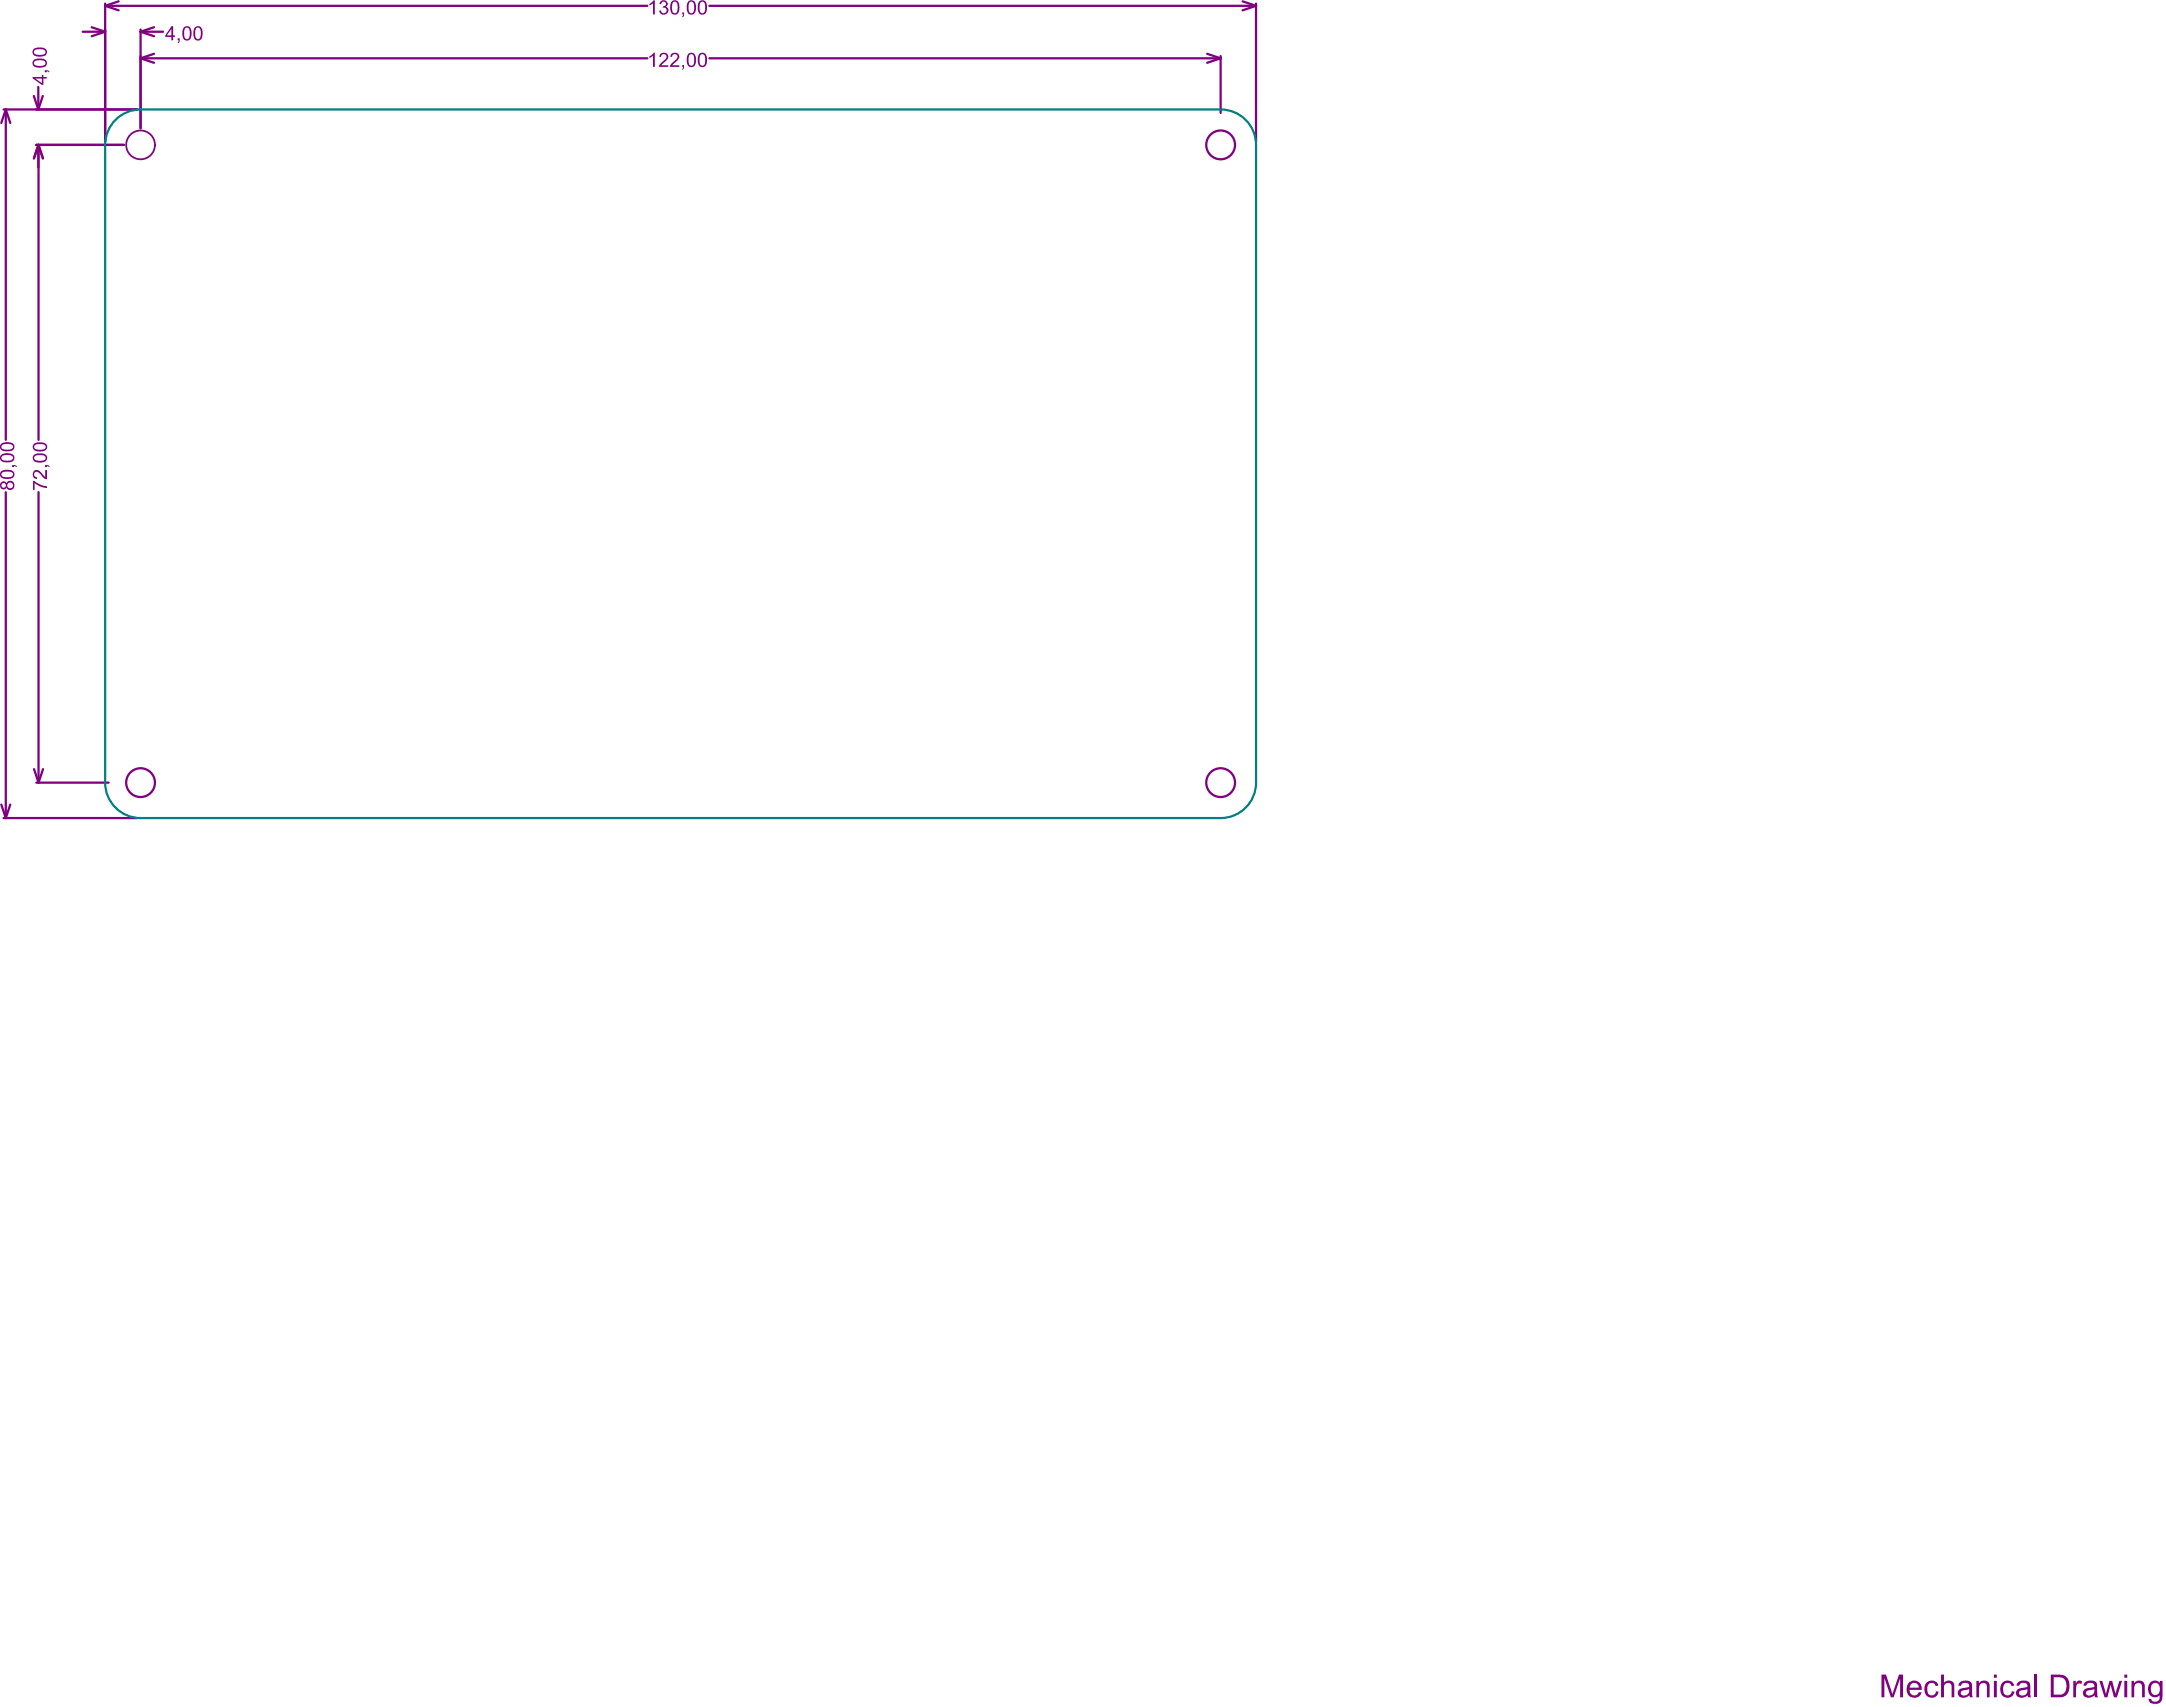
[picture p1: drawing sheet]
<svg xmlns="http://www.w3.org/2000/svg" width="814mm" height="641mm" viewBox="0 0 814 641" stroke-linecap="round" stroke-linejoin="round" font-family="sans-serif">
<g fill="none" stroke="#800080" stroke-width=".85">
<path d="M31.1 11.9h8.4M34.4 10.2l5.1 1.7M39.5 1.3v51.9M39.5 2.2l5.1 1.7M39.5 11.9l-5.1 1.7M39.5 2.2h203.7M44.6 .5l-5.1 1.7M52.8 11.1v37.1M52.8 11.9l5.1 1.7M52.8 11.9h8.5M57.9 10.2l-5.1 1.7M266.5 2.2h205.5"/>
<path d="M466.9 .5l5.1 1.7M472 1.3v51.9M472 2.2l-5.1 1.7M12.7 36.1l1.7 5M14.4 32.7v8.4M16.1 36.1l-1.7 5M52.8 21.9l5.1 1.7M52.8 21.9h190.4M57.9 20.2l-5.1 1.7M266.5 21.9h192.1M453.6 20.2l5 1.7M458.6 21.1v21.3"/>
<path d="M458.6 21.9l-5 1.7M1.3 41.1h50.3M2.2 41.1l1.7 5.1M2.2 41.1l-1.7 5.1M2.2 41.1v124.2M13.6 54.4h33M14.4 54.4v8.5M14.4 54.4l-1.7 5.1M14.4 54.4l1.7 5.1M14.5 54.4l-1.7 5.1M14.5 54.4v110.9M14.5 54.4l1.7 5.1"/>
<path d="M2.2 184.9v122.5M14.5 184.9v109.2M12.8 289l1.7 5.1M13.6 294.1h27.2M16.2 289l-1.7 5.1M.5 302.3l1.7 5.1M1.3 307.4h50.3M3.9 302.3l-1.7 5.1"/>
</g>
<g fill="#800080">
<path d="M12.4 180.7h.5l2.4 1.5 2.4 .5v.7l-2.7-.6-2-1.3v2.6h-.6z"/>
<path d="M12.8 176.9l.5-.3 1.3 .2 2.4 2.4v-2.6h.7v3.5l-.9-.2-1.5-1.6a1.41 1.41 0 0 0-2.4-.6 1.06 1.06 0 0 0 0 1.1 1.06 1.06 0 0 0 1 .5v.7l-.5-.1a1.82 1.82 0 0 1-.6-3z"/>
<path d="M16.9 174.7h1l.8 .6-.3 .3-.7-.4v.3h-.8z"/>
<path d="M66.7 14.4h.8v1.3l-.6 .5-.2-.3 .5-.8h-.5z"/>
<path d="M16.8 26.4h1l.8 .6-.3 .2-.1-.3-.6-.1v.3h-.8z"/>
<path d="M4.6 174.7h1.1l.7 .6-.3 .2-.8-.4v.4h-.7z"/>
<path d="M244.1 21.1l.9-.5 .6-.8h.4v5.3h-.6v-4.1l-1.4 .7z"/>
<path d="M248.2 20.1l1.3-.3a1.67 1.67 0 0 1 1.6 1.4 1.67 1.67 0 0 1-1 1.8l-1.6 1.5h2.6v.6h-3.5l.5-1.2 1.2-1.1a1.89 1.89 0 0 0 1-2 1.07 1.07 0 0 0-1.1-.4 1.07 1.07 0 0 0-.8 1l-.7-.1z"/>
<path d="M252.4 20.1l1.2-.3a1.67 1.67 0 0 1 1.7 1.4 1.67 1.67 0 0 1-1.1 1.8l-1.6 1.5h2.7v.6h-3.6l.5-1.2 1.3-1.1a1.89 1.89 0 0 0 1-2 1.08 1.08 0 0 0-1.2-.4 1.08 1.08 0 0 0-.8 1l-.6-.1z"/>
<path d="M256.3 24.4h.7v1.2l-.6 .6-.1-.3 .4-.8h-.4z"/>
<path d="M244.1 1.4l1.5-1.3h.4v5.3h-.6v-4.1l-1.4 .7z"/>
<path d="M248.5 .3a1.41 1.41 0 0 1 2 .2 1.41 1.41 0 0 1-.2 2h-.1a1.63 1.63 0 0 1 .5 2.5 1.63 1.63 0 0 1-2.5 .1l-.6-1.1 .7-.1a1.08 1.08 0 0 0 1.2 1.1 1.08 1.08 0 0 0 .9-1.4 1.08 1.08 0 0 0-1.4-.7l.1-.6a.9 .9 0 0 0 1.1-.6 .9 .9 0 0 0-.6-1.1 .9 .9 0 0 0-1.1 .7l-.1 .3-.7-.2z"/>
<path d="M256.3 4.7h.7v1.2l-.6 .6-.1-.3 .4-.8h-.4z"/>
<path d="M706.9 629.2h1.7l2.4 7.3 2.5-7.3h1.6v8.5h-1.1v-7.1l-2.5 7.1h-1l-2.5-7.3v7.3h-1.1z"/>
<path d="M723.9 632.1a2.71 2.71 0 0 1 4.4 1.2l-1 .2a1.67 1.67 0 0 0-2.2-1 1.67 1.67 0 0 0-.9 2.2 1.67 1.67 0 0 0 1.1 2.2 1.67 1.67 0 0 0 2.1-1.5l1 .3a2.75 2.75 0 0 1-3.4 2.1 2.75 2.75 0 0 1-1.9-3.5l.2-1.1z"/>
<path d="M729.3 629.2h1.1v3a2.18 2.18 0 0 1 2.6-.7 2.18 2.18 0 0 1 1.3 2.3v3.9h-1v-3.9a1.49 1.49 0 0 0-1.7-1.5 1.49 1.49 0 0 0-1.2 2v3.4h-1.1z"/>
<path d="M742.6 631.5h.9v1a2.18 2.18 0 0 1 2.7-1 2.18 2.18 0 0 1 1.4 2.4v3.8h-1v-3.8a1.37 1.37 0 0 0-.8-1.5 1.37 1.37 0 0 0-1.7 .4l-.5 1.4v3.5h-1z"/>
<path d="M752.7 632a2.75 2.75 0 0 1 4.2 1.3l-1.1 .2a1.63 1.63 0 0 0-2-1.1 1.63 1.63 0 0 0-1.1 2 1.91 1.91 0 0 0 .4 2 1.91 1.91 0 0 0 1.9 .5l.6-.5 .3-1 1 .3a2.74 2.74 0 0 1-3.3 2.1 2.74 2.74 0 0 1-2-3.4l.3-1.6z"/>
<path d="M764.4 629.2h1.1v8.5h-1.1z"/>
<path d="M779 631.5h.9v1a1.52 1.52 0 0 1 2.5-.7l-.4 .9a1.27 1.27 0 0 0-1.5 .1 1.27 1.27 0 0 0-.4 1.4l-.1 3.5h-1z"/>
<path d="M788.8 631.5h1.1l1.4 4.9 1.3-4.9h1l1.3 4.9 1.4-4.9h1.1l-2 6.2h-1.1l-1.3-4.7-1.1 4.7h-1.1z"/>
<path d="M800.9 631.5h.9v1a2.18 2.18 0 0 1 2.7-1 2.18 2.18 0 0 1 1.4 2.4v3.8h-1v-4a1.52 1.52 0 0 0-1.9-1.4 1.52 1.52 0 0 0-1.1 2v3.4h-1z"/>
<path d="M13.3 171.3a1.06 1.06 0 0 0-.2 1.3 1.06 1.06 0 0 0 1.3 .4h1.7a1.07 1.07 0 0 0 1-1.2 1.07 1.07 0 0 0-1.5-.8zM12.8 170.8l1.2-.5h1.5a1.7 1.7 0 0 1 2.1 1.1 1.7 1.7 0 0 1-1 2.2l-2.2 .2a1.75 1.75 0 0 1-1.9-.9 1.75 1.75 0 0 1 .3-2.1z"/>
<path d="M13.3 167.1a1.06 1.06 0 0 0-.2 1.4 1.06 1.06 0 0 0 1.3 .4h1.7a1.07 1.07 0 0 0 1-1.3 1.07 1.07 0 0 0-1.5-.7zM12.8 166.7l1.2-.5h1.5a1.7 1.7 0 0 1 2.1 1.1 1.7 1.7 0 0 1-1 2.1l-2.2 .2a1.69 1.69 0 0 1-1.9-.8 1.69 1.69 0 0 1 .3-2.1z"/>
<path d="M64.4 10.9l-1.7 2.4h1.7zM64.5 9.8h.6v3.5h.6v.6h-.6v1.2h-.7v-1.2h-2.3v-.6z"/>
<path d="M69.7 10.5l-.4 .8-.1 1.6a1.32 1.32 0 0 0 1.4 1.7l.6-.9v-2.2a1.02 1.02 0 0 0-.4-1 1.02 1.02 0 0 0-1.1 0zM69.3 10.1h.1a1.81 1.81 0 0 1 1.9 .1 1.81 1.81 0 0 1 .7 1.9l-.1 1.3a1.7 1.7 0 0 1-1.7 1.8 1.7 1.7 0 0 1-1.7-1.9l.1-2z"/>
<path d="M73.8 10.5l-.4 .8-.1 1.6a1.32 1.32 0 0 0 1.5 1.7l.6-.9v-2.2a1.02 1.02 0 0 0-.5-1 1.02 1.02 0 0 0-1.1 0zM73.4 10.1h.1a1.81 1.81 0 0 1 2 .1 1.81 1.81 0 0 1 .6 1.9v1a1.76 1.76 0 0 1-.7 1.9 1.76 1.76 0 0 1-2.1-.1l-.6-1.2v-1.9z"/>
<path d="M13.3 29.5l2.4 1.7v-1.7zM12.3 28.9h3.4v-.7h.6v.7h1.3v.6h-1.3v2.4h-.6l-3.4-2.5z"/>
<path d="M13.3 22.8a1.06 1.06 0 0 0-.4 1.4 1.06 1.06 0 0 0 1.4 .5h1.7a1.07 1.07 0 0 0 1.1-1.3 1.07 1.07 0 0 0-1.6-.7zM12.9 22.3l1-.3h1.6a1.7 1.7 0 0 1 2 1 1.7 1.7 0 0 1-.8 2.1l-2.3 .3a1.72 1.72 0 0 1-2-1 1.72 1.72 0 0 1 .5-2.1z"/>
<path d="M13.3 18.7a1.06 1.06 0 0 0-.4 1.4 1.06 1.06 0 0 0 1.4 .5h1.7a1.07 1.07 0 0 0 1.1-1.3 1.07 1.07 0 0 0-1.6-.8zM12.9 18.2l1-.4h1.6a1.7 1.7 0 0 1 2 1 1.7 1.7 0 0 1-.8 2.2l-2.3 .2a1.72 1.72 0 0 1-2-.9 1.72 1.72 0 0 1 .5-2.1z"/>
<path d="M.5 182.4a.85 .85 0 0 0 1.7 0 .85 .85 0 0 0-1.7 0zM2.7 182.4a1.1 1.1 0 0 0 2.2 0 1.1 1.1 0 0 0-2.2 0zM.4 181.2a1.22 1.22 0 0 1 2.1 .4 1.67 1.67 0 0 1 2.9 .2 1.67 1.67 0 0 1-1.8 2.3l-.8-.3-.3-.7a1.28 1.28 0 0 1-1.5 .7 1.28 1.28 0 0 1-1-1.3z"/>
<path d="M.9 177.4a1.01 1.01 0 0 0-.3 1.3 1.01 1.01 0 0 0 1.3 .5l1.5 .1a1.14 1.14 0 0 0 1.4-1.4l-.3-.5-1-.2zM.5 177l1.4-.5h1.1a1.77 1.77 0 0 1 2.1 .8 1.77 1.77 0 0 1-.3 2.2l-.9 .4-1.7 .1a1.78 1.78 0 0 1-1.9-.9 1.78 1.78 0 0 1 .2-2.1z"/>
<path d="M1 171.2a1.06 1.06 0 0 0-.3 1.4 1.06 1.06 0 0 0 1.3 .4h1.7a1.07 1.07 0 0 0 1.2-1.2 1.07 1.07 0 0 0-1.5-.8zM.7 170.7l.8-.4h1.6a1.76 1.76 0 0 1 2 .8 1.76 1.76 0 0 1-.4 2.2l-1.2 .4h-1.2a1.76 1.76 0 0 1-2.1-.8 1.76 1.76 0 0 1 .5-2.2z"/>
<path d="M1 167a1.06 1.06 0 0 0-.3 1.4 1.06 1.06 0 0 0 1.3 .5h1.7a1.07 1.07 0 0 0 1.2-1.2 1.07 1.07 0 0 0-1.5-.8zM.7 166.5l.8-.3 1.6-.1a1.76 1.76 0 0 1 2 .9 1.76 1.76 0 0 1-.4 2.2l-1.2 .4h-1.2a1.76 1.76 0 0 1-2.1-.9 1.76 1.76 0 0 1 .5-2.2z"/>
<path d="M259.2 20.5l-.4 .7-.1 1.6a1.28 1.28 0 0 0 .3 1.4 1.28 1.28 0 0 0 1.3 .3l.5-1.2-.1-1.8a1.02 1.02 0 0 0-.4-1 1.02 1.02 0 0 0-1.1 0zM258.8 20h.2a1.89 1.89 0 0 1 2 .4 1.89 1.89 0 0 1 .5 2l-.2 1.6a1.71 1.71 0 0 1-2.1 1.2 1.71 1.71 0 0 1-1.2-2.1l.1-1.9z"/>
<path d="M263.3 20.6l-.4 1.1v1.1a1.28 1.28 0 0 0 .2 1.4 1.28 1.28 0 0 0 1.4 .3l.5-1.2-.1-1.8a1 1 0 0 0-.5-1 1 1 0 0 0-1.1 .1zM262.9 20h.1a1.92 1.92 0 0 1 2.1 .4 1.92 1.92 0 0 1 .5 2l-.1 1.6a1.71 1.71 0 0 1-2.1 1.2 1.71 1.71 0 0 1-1.2-2.1l.1-1.9z"/>
<path d="M253.1 .8l-.5 .6-.1 1.7a1.8 1.8 0 0 0 .9 1.9h.2a2.17 2.17 0 0 0 1-2.8v-.4a1.06 1.06 0 0 0-1.5-1zM252.7 .3a2.01 2.01 0 0 1 2.6 2.3v.5a1.77 1.77 0 0 1-1.6 2.4 1.77 1.77 0 0 1-1.8-2.2v-.9a2.21 2.21 0 0 1 .8-2.1z"/>
<path d="M259.2 .8l-.5 1.2 .1 1.8a.99 .99 0 0 0 1 1.2 .99 .99 0 0 0 .9-1.2v-2a1.02 1.02 0 0 0-.4-1 1.02 1.02 0 0 0-1.1 0zM258.8 .4l.3-.1a1.96 1.96 0 0 1 2 .5 1.96 1.96 0 0 1 .4 2v.3a1.85 1.85 0 0 1-.6 2 1.85 1.85 0 0 1-2.2 .1l-.6-1.2-.1-2 .2-.8z"/>
<path d="M263.4 .8l-.5 1.2v1.8a.99 .99 0 0 0 1 1.2 .99 .99 0 0 0 1-1.2v-2a1.04 1.04 0 0 0-1.5-1zM262.9 .4h.1a1.83 1.83 0 0 1 2.1 .2 1.83 1.83 0 0 1 .5 1.9v.6a1.82 1.82 0 0 1-.7 2.1 1.82 1.82 0 0 1-2.2-.2l-.5-1.4v-1.6l.1-.8z"/>
<path d="M718 632.8l-.5 1.3h3.5a1.72 1.72 0 0 0-1.1-1.7 1.72 1.72 0 0 0-1.9 .4zM717.2 632.2l.2-.2a2.91 2.91 0 0 1 3.3-.1 2.91 2.91 0 0 1 1.4 3h-4.6a1.79 1.79 0 0 0 1.4 2 1.79 1.79 0 0 0 2.1-1.1l1.1 .1a2.74 2.74 0 0 1-3.5 1.9l-.4-.2a3.6 3.6 0 0 1-1-5.4z"/>
<path d="M737.1 635.3a1.08 1.08 0 0 0 0 1.5 1.08 1.08 0 0 0 1.4 .2 1.81 1.81 0 0 0 1.4-2.4zM736.3 632.2a3.2 3.2 0 0 1 4.5 .3l.2 4.4 .3 .8h-1.1l-.2-.7a2.66 2.66 0 0 1-4.3-.4 2.42 2.42 0 0 1 2.9-2.5l1-.2a1.1 1.1 0 0 0 0-1.4 1.1 1.1 0 0 0-1.4-.2l-.9 .3-.4 .8-1.1-.1z"/>
<path d="M749.2 629.2h1.1v1.2h-1.1zM749.2 631.5h1.1v6.2h-1.1z"/>
<path d="M758.8 635.4a1.15 1.15 0 0 0 .2 1.5 1.15 1.15 0 0 0 1.5 .1 1.93 1.93 0 0 0 1.3-2.4zM758.3 632a3.1 3.1 0 0 1 4.5 .6l.1 4.4 .2 .7h-1.1l-.1-.7a2.66 2.66 0 0 1-4.3-.4l-.1-.3a2.51 2.51 0 0 1 2.8-2.2l1.2-.2a.97 .97 0 0 0 .2-1.1 .97 .97 0 0 0-1.1-.5l-1.4 .3-.5 .8-1.1-.1z"/>
<path d="M771.7 630.2v6.5h2a2.73 2.73 0 0 0 2.8-3.4 2.77 2.77 0 0 0-2.8-3.1zM770.6 629.2h3.3a4 4 0 0 1 3.6 5.4l-.2 .6a3.3 3.3 0 0 1-3.7 2.5h-3z"/>
<path d="M784 635.4a1.15 1.15 0 0 0 .2 1.5 1.15 1.15 0 0 0 1.5 .1 1.93 1.93 0 0 0 1.3-2.4zM783.2 632.2l.2-.1a3.4 3.4 0 0 1 4.5 .4l.2 4.6 .2 .6h-1.1l-.2-.7-.9 .5a2.1 2.1 0 0 1-2.5 .1 2.1 2.1 0 0 1-.8-2.3 5.2 5.2 0 0 1 3.9-1.4 1.09 1.09 0 0 0-.1-1.3 1.09 1.09 0 0 0-1.2-.3l-1.1 .3-.5 .8-1-.1z"/>
<path d="M798.2 629.2h1.1v1.2h-1.1zM798.2 631.5h1.1v6.2h-1.1z"/>
<path d="M808.8 632.6l-.5 .9a2.16 2.16 0 0 0 2 3.3 2.5 2.5 0 0 0 1.3-2.3 2.5 2.5 0 0 0-1.5-2.2zM808.1 632a2.52 2.52 0 0 1 3.4 .3v-.8h1.1v5.7a2.77 2.77 0 0 1-2 3 2.77 2.77 0 0 1-3.3-1.5v-.5l1 .2a1.68 1.68 0 0 0 2.3 .8 1.68 1.68 0 0 0 .8-2.2l-.1 .1a2.48 2.48 0 0 1-4.1-1.6 3.9 3.9 0 0 1 .9-3.5z"/>
</g>
<g fill="none" stroke="#800080" stroke-width=".85">
<circle cx="458.6" cy="54.4" r="5.4"/>
<circle cx="52.8" cy="294.1" r="5.4"/>
<circle cx="458.6" cy="294.1" r="5.4"/>
</g>
<circle cx="52.8" cy="54.4" r="5.4" fill="none" stroke="#800080" stroke-width=".67"/>
<path d="M43.9 44.6a13.3 13.3 0 0 1 8.9-3.5h405.8a13.3 13.3 0 0 1 13.4 13.3v239.7a13.3 13.3 0 0 1-13.4 13.3h-405.8a13.3 13.3 0 0 1-13.3-13.3v-239.7a13.3 13.3 0 0 1 4.4-9.8z" fill="none" stroke="#008080" stroke-width=".84"/>
</svg>
